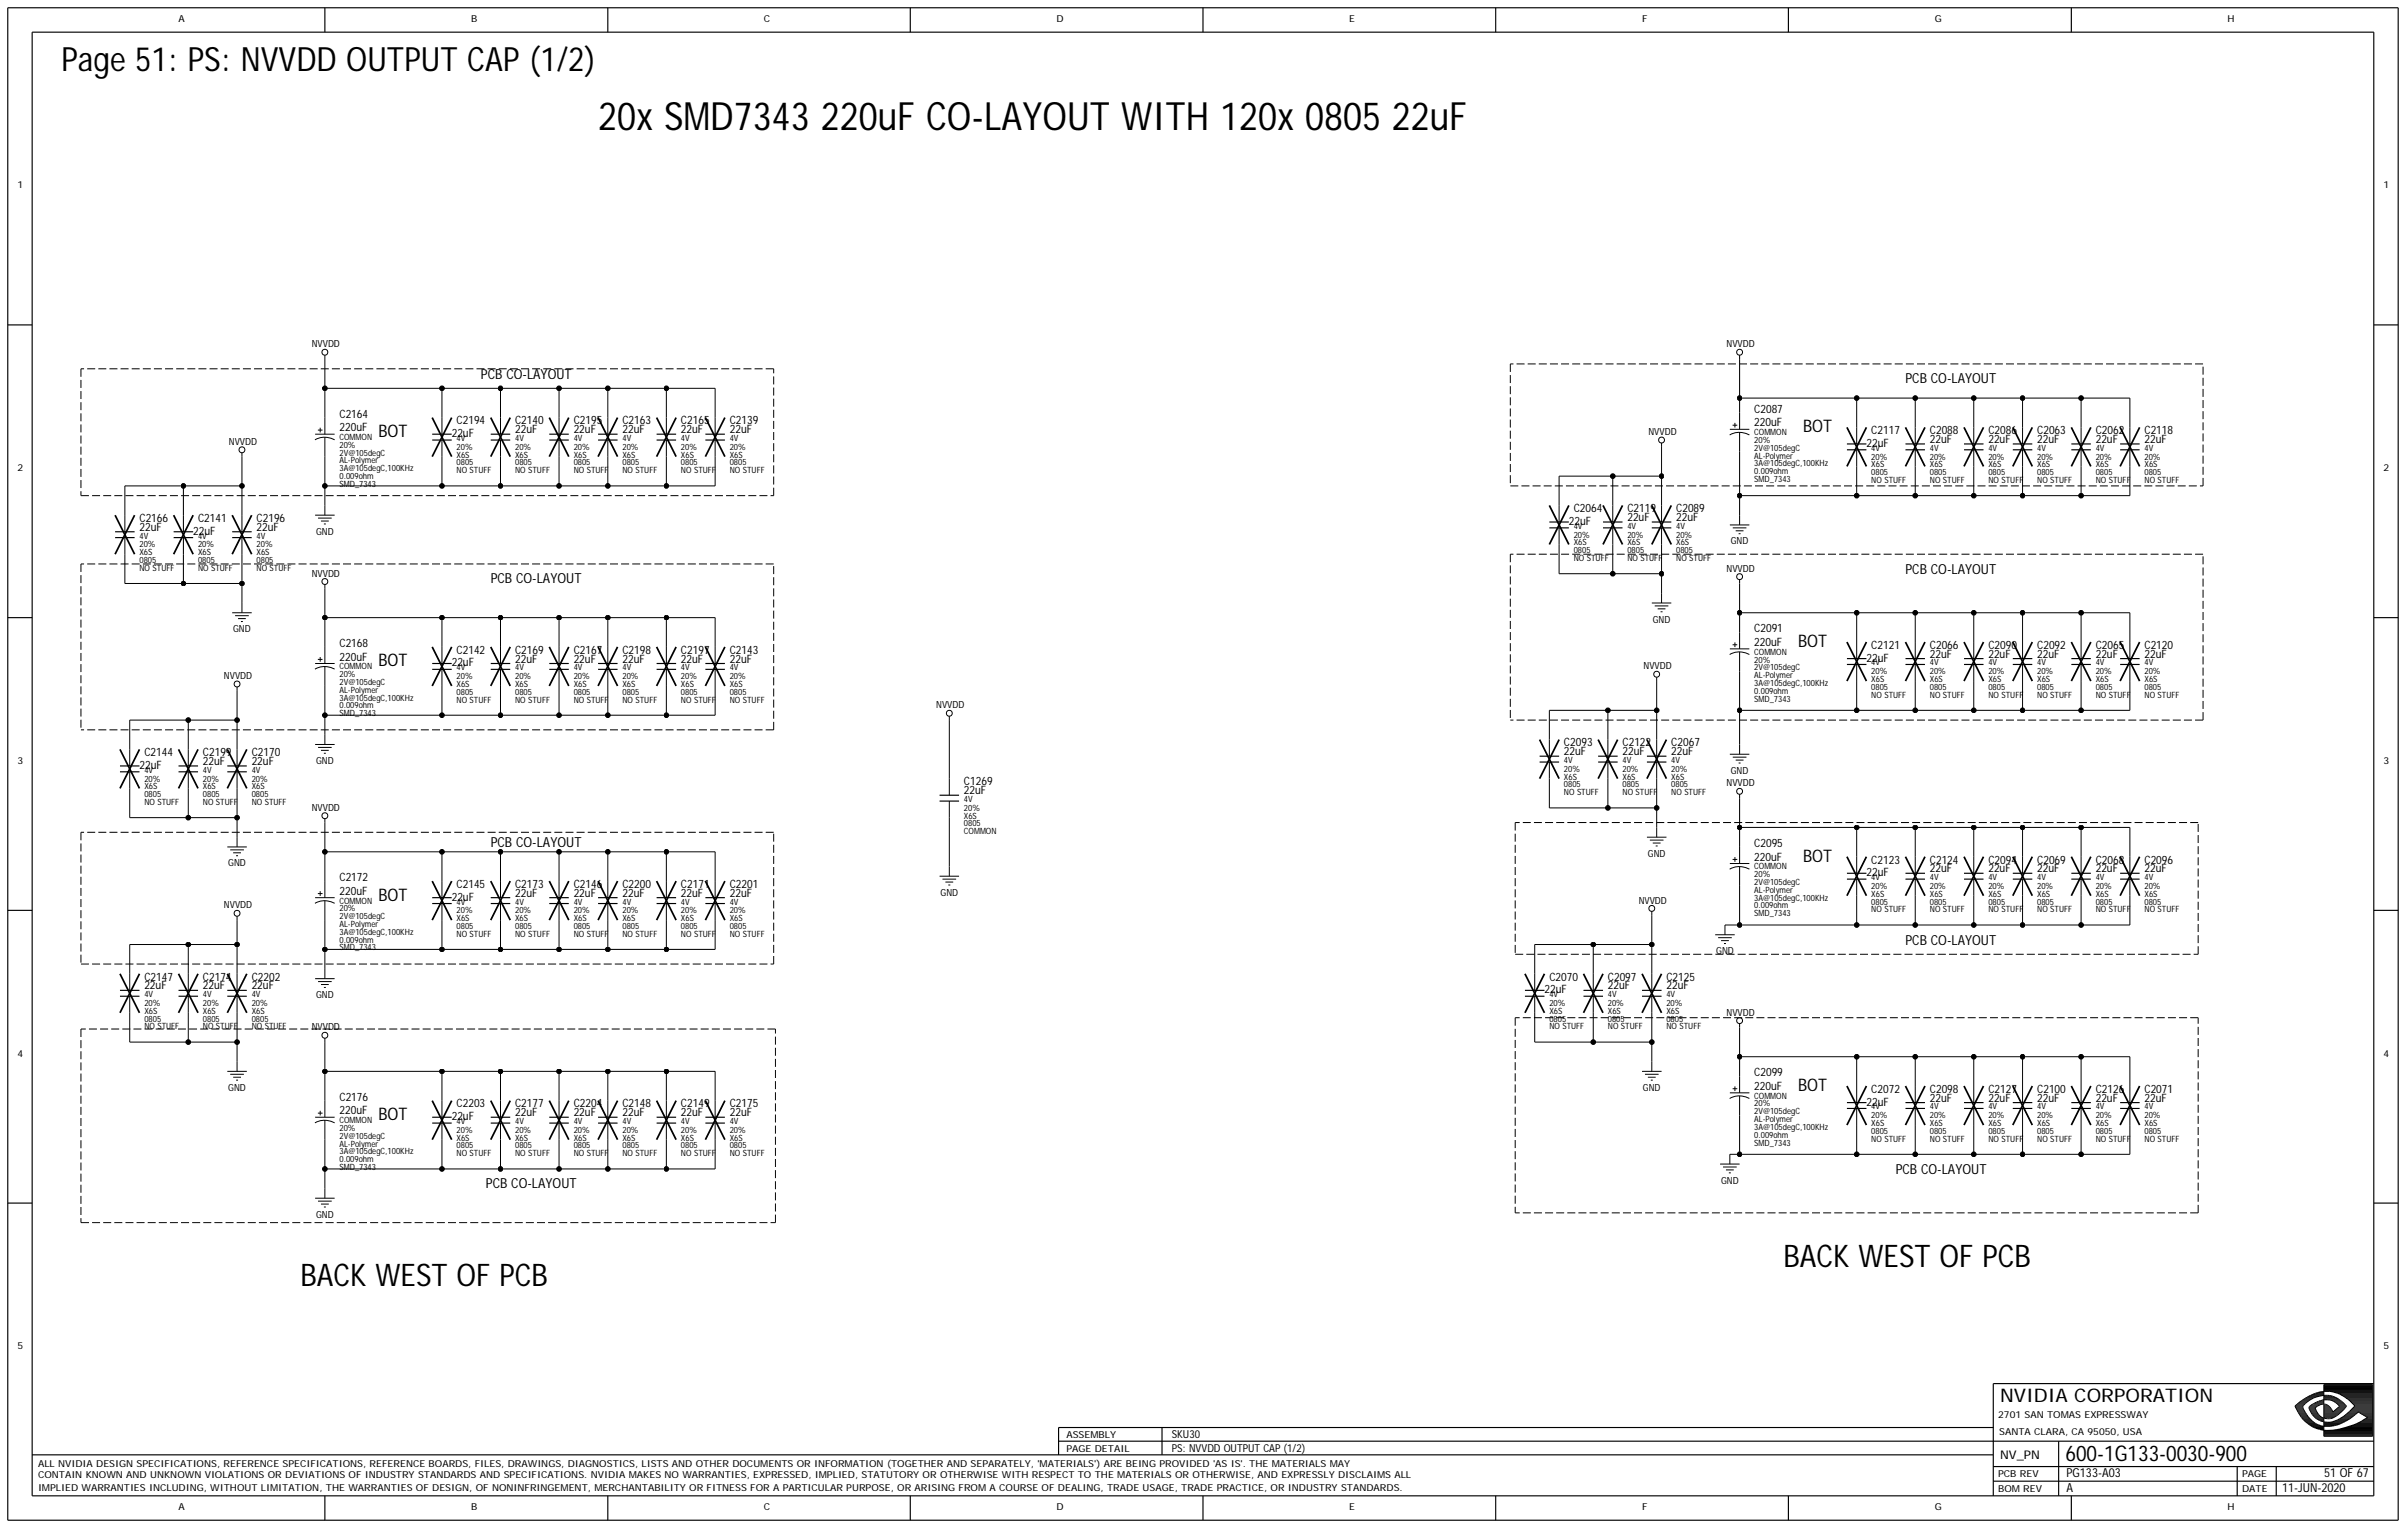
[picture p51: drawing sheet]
<svg xmlns="http://www.w3.org/2000/svg" width="422mm" height="268mm" viewBox="0 0 422 268" stroke-linecap="round" stroke-linejoin="round" font-family="sans-serif">
<defs><g id="words">
<text font-size="6.8" x="104.9" y="22.7">20x SMD7343 220uF CO-LAYOUT WITH 120x 0805 22uF</text>
<text font-size="5.9" x="10.8" y="12.5">Page 51: PS: NVVDD OUTPUT CAP (1/2)</text>
<g font-size="5.5">
<text x="52.7" y="225.5">BACK WEST OF PCB</text>
<text x="312.7" y="222">BACK WEST OF PCB</text>
</g>
<text font-size="3.8" x="362.1" y="256.1">600-1G133-0030-900</text>
<text font-size="3.3" x="350.7" y="245.8">NVIDIA CORPORATION</text>
<g font-size="3">
<text x="66.4" y="76.6">BOT</text>
<text x="316.1" y="75.8">BOT</text>
<text x="315.3" y="113.4">BOT</text>
<text x="66.4" y="116.8">BOT</text>
<text x="316.1" y="151">BOT</text>
<text x="66.4" y="157.9">BOT</text>
<text x="315.3" y="191.2">BOT</text>
<text x="66.4" y="196.4">BOT</text>
</g>
<g font-size="2.4">
<text x="84.3" y="66.4">PCB CO-LAYOUT</text>
<text x="334.1" y="67.2">PCB CO-LAYOUT</text>
<text x="334.1" y="100.6">PCB CO-LAYOUT</text>
<text x="86" y="102.3">PCB CO-LAYOUT</text>
<text x="86" y="148.5">PCB CO-LAYOUT</text>
<text x="334.1" y="165.6">PCB CO-LAYOUT</text>
<text x="85.2" y="208.3">PCB CO-LAYOUT</text>
<text x="332.4" y="205.8">PCB CO-LAYOUT</text>
</g>
<g font-size="2.2">
<text x="362.3" y="261.5">A</text>
<text x="362.3" y="259">PG133-A03</text>
<text x="400.1" y="261.5">11-JUN-2020</text>
<text x="407.5" y="259">51 OF 67</text>
</g>
<text font-size="2.1" x="350.7" y="255.7">NV_PN</text>
<g font-size="2">
<text x="59.5" y="75.6">220uF</text>
<text x="59.5" y="73.2">C2164</text>
<text x="79.2" y="76.6">22uF</text>
<text x="80.1" y="74.4">C2194</text>
<text x="90.3" y="75.9">22uF</text>
<text x="90.3" y="74.4">C2140</text>
<text x="100.6" y="75.9">22uF</text>
<text x="100.6" y="74.4">C2195</text>
<text x="109.1" y="75.9">22uF</text>
<text x="109.1" y="74.4">C2163</text>
<text x="119.4" y="75.9">22uF</text>
<text x="119.4" y="74.4">C2165</text>
<text x="127.9" y="75.9">22uF</text>
<text x="127.9" y="74.4">C2139</text>
<text x="307.6" y="72.4">C2087</text>
<text x="307.6" y="74.7">220uF</text>
<text x="328.1" y="76.1">C2117</text>
<text x="338.4" y="76.1">C2088</text>
<text x="338.4" y="77.7">22uF</text>
<text x="348.6" y="76.1">C2086</text>
<text x="348.6" y="77.7">22uF</text>
<text x="357.2" y="76.1">C2063</text>
<text x="357.2" y="77.7">22uF</text>
<text x="367.4" y="76.1">C2062</text>
<text x="367.4" y="77.7">22uF</text>
<text x="376" y="76.1">C2118</text>
<text x="376" y="77.7">22uF</text>
<text x="327.2" y="78.3">22uF</text>
<text x="275.9" y="89.8">C2064</text>
<text x="285.3" y="89.8">C2119</text>
<text x="293.9" y="89.8">C2089</text>
<text x="24.5" y="93.1">22uF</text>
<text x="24.5" y="91.5">C2166</text>
<text x="33.9" y="93.7">22uF</text>
<text x="34.7" y="91.5">C2141</text>
<text x="45" y="93.1">22uF</text>
<text x="45" y="91.5">C2196</text>
<text x="275.1" y="92">22uF</text>
<text x="285.3" y="91.3">22uF</text>
<text x="293.9" y="91.3">22uF</text>
<text x="59.5" y="113.4">C2168</text>
<text x="307.6" y="110.8">C2091</text>
<text x="307.6" y="113.2">220uF</text>
<text x="328.1" y="113.8">C2121</text>
<text x="338.4" y="113.8">C2066</text>
<text x="348.6" y="113.8">C2090</text>
<text x="357.2" y="113.8">C2092</text>
<text x="367.4" y="113.8">C2065</text>
<text x="376" y="113.8">C2120</text>
<text x="59.5" y="115.8">220uF</text>
<text x="79.2" y="116.8">22uF</text>
<text x="80.1" y="114.6">C2142</text>
<text x="90.3" y="116.1">22uF</text>
<text x="90.3" y="114.6">C2169</text>
<text x="100.6" y="116.1">22uF</text>
<text x="100.6" y="114.6">C2167</text>
<text x="109.1" y="116.1">22uF</text>
<text x="109.1" y="114.6">C2198</text>
<text x="119.4" y="116.1">22uF</text>
<text x="119.4" y="114.6">C2197</text>
<text x="127.9" y="116.1">22uF</text>
<text x="127.9" y="114.6">C2143</text>
<text x="327.2" y="116">22uF</text>
<text x="338.4" y="115.3">22uF</text>
<text x="348.6" y="115.3">22uF</text>
<text x="357.2" y="115.3">22uF</text>
<text x="367.4" y="115.3">22uF</text>
<text x="376" y="115.3">22uF</text>
<text x="274.2" y="130.9">C2093</text>
<text x="284.5" y="130.9">C2122</text>
<text x="293" y="130.9">C2067</text>
<text x="24.5" y="134.8">22uF</text>
<text x="25.3" y="132.6">C2144</text>
<text x="35.6" y="134.1">22uF</text>
<text x="35.6" y="132.6">C2199</text>
<text x="44.1" y="134.1">22uF</text>
<text x="44.1" y="132.6">C2170</text>
<text x="169" y="137.7">C1269</text>
<text x="274.2" y="132.4">22uF</text>
<text x="284.5" y="132.4">22uF</text>
<text x="293" y="132.4">22uF</text>
<text x="169" y="139.2">22uF</text>
<text x="307.6" y="148.5">C2095</text>
<text x="59.5" y="154.5">C2172</text>
<text x="80.1" y="155.7">C2145</text>
<text x="90.3" y="155.7">C2173</text>
<text x="100.6" y="155.7">C2146</text>
<text x="109.1" y="155.7">C2200</text>
<text x="119.4" y="155.7">C2171</text>
<text x="127.9" y="155.7">C2201</text>
<text x="307.6" y="150.9">220uF</text>
<text x="327.2" y="153.6">22uF</text>
<text x="328.1" y="151.4">C2123</text>
<text x="338.4" y="151.4">C2124</text>
<text x="338.4" y="152.9">22uF</text>
<text x="348.6" y="151.4">C2094</text>
<text x="348.6" y="152.9">22uF</text>
<text x="357.2" y="151.4">C2069</text>
<text x="357.2" y="152.9">22uF</text>
<text x="367.4" y="151.4">C2068</text>
<text x="367.4" y="152.9">22uF</text>
<text x="376" y="151.4">C2096</text>
<text x="376" y="152.9">22uF</text>
<text x="59.5" y="156.9">220uF</text>
<text x="79.2" y="157.9">22uF</text>
<text x="90.3" y="157.2">22uF</text>
<text x="100.6" y="157.2">22uF</text>
<text x="109.1" y="157.2">22uF</text>
<text x="119.4" y="157.2">22uF</text>
<text x="127.9" y="157.2">22uF</text>
<text x="25.3" y="173.5">22uF</text>
<text x="25.3" y="171.9">C2147</text>
<text x="35.6" y="173.5">22uF</text>
<text x="35.6" y="171.9">C2174</text>
<text x="44.1" y="173.5">22uF</text>
<text x="44.1" y="171.9">C2202</text>
<text x="271.6" y="171.9">C2070</text>
<text x="281.9" y="171.9">C2097</text>
<text x="281.9" y="173.5">22uF</text>
<text x="292.2" y="171.9">C2125</text>
<text x="292.2" y="173.5">22uF</text>
<text x="270.8" y="174.1">22uF</text>
<text x="307.6" y="188.7">C2099</text>
<text x="307.6" y="191.1">220uF</text>
<text x="328.1" y="191.6">C2072</text>
<text x="338.4" y="191.6">C2098</text>
<text x="348.6" y="191.6">C2127</text>
<text x="357.2" y="191.6">C2100</text>
<text x="367.4" y="191.6">C2126</text>
<text x="376" y="191.6">C2071</text>
<text x="59.5" y="195.3">220uF</text>
<text x="59.5" y="193">C2176</text>
<text x="79.2" y="196.4">22uF</text>
<text x="80.1" y="194.1">C2203</text>
<text x="90.3" y="195.7">22uF</text>
<text x="90.3" y="194.1">C2177</text>
<text x="100.6" y="195.7">22uF</text>
<text x="100.6" y="194.1">C2204</text>
<text x="109.1" y="195.7">22uF</text>
<text x="109.1" y="194.1">C2148</text>
<text x="119.4" y="195.7">22uF</text>
<text x="119.4" y="194.1">C2149</text>
<text x="127.9" y="195.7">22uF</text>
<text x="127.9" y="194.1">C2175</text>
<text x="327.2" y="193.8">22uF</text>
<text x="338.4" y="193.1">22uF</text>
<text x="348.6" y="193.1">22uF</text>
<text x="357.2" y="193.1">22uF</text>
<text x="367.4" y="193.1">22uF</text>
<text x="376" y="193.1">22uF</text>
</g>
<g font-size="1.9">
<text x="205.4" y="252.1">SKU30</text>
<text x="205.4" y="254.5">PS: NVVDD OUTPUT CAP (1/2)</text>
</g>
<g font-size="1.7">
<text x="31.3" y="3.9">A</text>
<text x="82.6" y="3.9">B</text>
<text x="133.9" y="3.9">C</text>
<text x="185.3" y="3.9">D</text>
<text x="236.6" y="3.9">E</text>
<text x="287.9" y="3.9">F</text>
<text x="339.2" y="3.9">G</text>
<text x="390.5" y="3.9">H</text>
<text x="3.1" y="33">1</text>
<text x="417.9" y="33">1</text>
<text x="54.7" y="60.9">NVVDD</text>
<text x="302.7" y="60.9">NVVDD</text>
<text x="40.1" y="78">NVVDD</text>
<text x="289" y="76.3">NVVDD</text>
<text x="3.1" y="82.6">2</text>
<text x="417.9" y="82.6">2</text>
<text x="55.4" y="93.7">GND</text>
<text x="303.5" y="95.4">GND</text>
<text x="54.7" y="101.1">NVVDD</text>
<text x="302.7" y="100.2">NVVDD</text>
<text x="40.9" y="110.8">GND</text>
<text x="289.8" y="109.1">GND</text>
<text x="39.3" y="119.1">NVVDD</text>
<text x="288.2" y="117.3">NVVDD</text>
<text x="164.1" y="124.2">NVVDD</text>
<text x="3.1" y="133.9">3</text>
<text x="55.4" y="133.9">GND</text>
<text x="302.7" y="137.9">NVVDD</text>
<text x="303.5" y="135.6">GND</text>
<text x="417.9" y="133.9">3</text>
<text x="54.7" y="142.1">NVVDD</text>
<text x="40" y="151.9">GND</text>
<text x="288.9" y="150.2">GND</text>
<text x="39.3" y="159.3">NVVDD</text>
<text x="164.9" y="157">GND</text>
<text x="287.3" y="158.4">NVVDD</text>
<text x="300.9" y="167.3">GND</text>
<text x="55.4" y="175">GND</text>
<text x="302.7" y="178.1">NVVDD</text>
<text x="3.1" y="185.3">4</text>
<text x="54.7" y="180.6">NVVDD</text>
<text x="417.9" y="185.3">4</text>
<text x="40" y="191.2">GND</text>
<text x="288.1" y="191.2">GND</text>
<text x="301.7" y="207.5">GND</text>
<text x="55.4" y="213.5">GND</text>
<text x="3.1" y="236.6">5</text>
<text x="417.9" y="236.6">5</text>
<text x="350.3" y="248.5">2701 SAN TOMAS EXPRESSWAY</text>
<text x="350.5" y="251.6">SANTA CLARA, CA 95050, USA</text>
<text x="6.7" y="257.1">ALL NVIDIA DESIGN SPECIFICATIONS, REFERENCE SPECIFICATIONS, REFERENCE BOARDS, FILES, DRAWINGS, DIAGNOSTICS, LISTS AND OTHER DOCUMENTS OR INFORMATION (TOGETHER AND SEPARATELY, 'MATERIALS') ARE BEING PROVIDED 'AS IS'. THE MATERIALS MAY</text>
<text x="187" y="254.5">PAGE DETAIL</text>
<text x="187" y="252.1">ASSEMBLY</text>
<text x="6.7" y="259.2">CONTAIN KNOWN AND UNKNOWN VIOLATIONS OR DEVIATIONS OF INDUSTRY STANDARDS AND SPECIFICATIONS. NVIDIA MAKES NO WARRANTIES, EXPRESSED, IMPLIED, STATUTORY OR OTHERWISE WITH RESPECT TO THE MATERIALS OR OTHERWISE, AND EXPRESSLY DISCLAIMS ALL</text>
<text x="6.7" y="261.4">IMPLIED WARRANTIES INCLUDING, WITHOUT LIMITATION, THE WARRANTIES OF DESIGN, OF NONINFRINGEMENT, MERCHANTABILITY OR FITNESS FOR A PARTICULAR PURPOSE, OR ARISING FROM A COURSE OF DEALING, TRADE USAGE, TRADE PRACTICE, OR INDUSTRY STANDARDS.</text>
<text x="350.3" y="261.5">BOM REV</text>
<text x="350.3" y="259">PCB REV</text>
<text x="393.1" y="259">PAGE</text>
<text x="393.1" y="261.5">DATE</text>
<text x="31.3" y="264.8">A</text>
<text x="82.6" y="264.8">B</text>
<text x="133.9" y="264.8">C</text>
<text x="185.3" y="264.8">D</text>
<text x="236.6" y="264.8">E</text>
<text x="287.9" y="264.8">F</text>
<text x="339.2" y="264.8">G</text>
<text x="390.5" y="264.8">H</text>
</g>
<g font-size="1.5">
<text x="59.5" y="77.1">COMMON</text>
<text x="80.1" y="77.3">4V</text>
<text x="90.3" y="77.3">4V</text>
<text x="100.6" y="77.3">4V</text>
<text x="109.1" y="77.3">4V</text>
<text x="119.4" y="77.3">4V</text>
<text x="127.9" y="77.3">4V</text>
<text x="307.6" y="76.3">COMMON</text>
<text x="307.6" y="77.7">20%</text>
<text x="59.5" y="81.2">AL-Polymer</text>
<text x="59.5" y="78.5">20%</text>
<text x="59.5" y="79.9">2V@105degC</text>
<text x="59.5" y="84">0.009ohm</text>
<text x="59.5" y="82.6">3A@105degC,100KHz</text>
<text x="80.1" y="83">NO STUFF</text>
<text x="80.1" y="78.9">20%</text>
<text x="80.1" y="81.6">0805</text>
<text x="80.1" y="80.2">X6S</text>
<text x="90.3" y="83">NO STUFF</text>
<text x="90.3" y="81.6">0805</text>
<text x="90.3" y="80.2">X6S</text>
<text x="90.3" y="78.9">20%</text>
<text x="100.6" y="83">NO STUFF</text>
<text x="100.6" y="81.6">0805</text>
<text x="100.6" y="78.9">20%</text>
<text x="100.6" y="80.2">X6S</text>
<text x="109.1" y="83">NO STUFF</text>
<text x="109.1" y="81.6">0805</text>
<text x="109.1" y="80.2">X6S</text>
<text x="109.1" y="78.9">20%</text>
<text x="119.4" y="83">NO STUFF</text>
<text x="119.4" y="78.9">20%</text>
<text x="119.4" y="81.6">0805</text>
<text x="119.4" y="80.2">X6S</text>
<text x="127.9" y="83">NO STUFF</text>
<text x="127.9" y="81.6">0805</text>
<text x="127.9" y="80.2">X6S</text>
<text x="127.9" y="78.9">20%</text>
<text x="307.6" y="81.8">3A@105degC,100KHz</text>
<text x="307.6" y="83.1">0.009ohm</text>
<text x="307.6" y="79">2V@105degC</text>
<text x="307.6" y="80.4">AL-Polymer</text>
<text x="328.1" y="81.9">X6S</text>
<text x="328.1" y="79">4V</text>
<text x="328.1" y="83.3">0805</text>
<text x="328.1" y="80.6">20%</text>
<text x="338.4" y="81.9">X6S</text>
<text x="338.4" y="80.6">20%</text>
<text x="338.4" y="79">4V</text>
<text x="338.4" y="83.3">0805</text>
<text x="348.6" y="79">4V</text>
<text x="348.6" y="80.6">20%</text>
<text x="348.6" y="83.3">0805</text>
<text x="348.6" y="81.9">X6S</text>
<text x="357.2" y="83.3">0805</text>
<text x="357.2" y="79">4V</text>
<text x="357.2" y="80.6">20%</text>
<text x="357.2" y="81.9">X6S</text>
<text x="367.4" y="83.3">0805</text>
<text x="367.4" y="80.6">20%</text>
<text x="367.4" y="81.9">X6S</text>
<text x="367.4" y="79">4V</text>
<text x="376" y="81.9">X6S</text>
<text x="376" y="80.6">20%</text>
<text x="376" y="79">4V</text>
<text x="376" y="83.3">0805</text>
<text x="59.5" y="85.4">SMD_7343</text>
<text x="307.6" y="84.5">SMD_7343</text>
<text x="328.1" y="84.7">NO STUFF</text>
<text x="338.4" y="84.7">NO STUFF</text>
<text x="348.6" y="84.7">NO STUFF</text>
<text x="357.2" y="84.7">NO STUFF</text>
<text x="367.4" y="84.7">NO STUFF</text>
<text x="376" y="84.7">NO STUFF</text>
<text x="24.5" y="94.4">4V</text>
<text x="24.5" y="96">20%</text>
<text x="34.7" y="94.4">4V</text>
<text x="34.7" y="96">20%</text>
<text x="45" y="94.4">4V</text>
<text x="45" y="96">20%</text>
<text x="275.9" y="95.6">X6S</text>
<text x="275.9" y="94.2">20%</text>
<text x="275.9" y="92.7">4V</text>
<text x="285.3" y="94.2">20%</text>
<text x="285.3" y="92.7">4V</text>
<text x="285.3" y="95.6">X6S</text>
<text x="293.9" y="94.2">20%</text>
<text x="293.9" y="92.7">4V</text>
<text x="293.9" y="95.6">X6S</text>
<text x="24.5" y="100.1">NO STUFF</text>
<text x="24.5" y="97.3">X6S</text>
<text x="24.5" y="98.7">0805</text>
<text x="34.7" y="100.1">NO STUFF</text>
<text x="34.7" y="98.7">0805</text>
<text x="34.7" y="97.3">X6S</text>
<text x="45" y="100.1">NO STUFF</text>
<text x="45" y="98.7">0805</text>
<text x="45" y="97.3">X6S</text>
<text x="275.9" y="97">0805</text>
<text x="275.9" y="98.4">NO STUFF</text>
<text x="285.3" y="97">0805</text>
<text x="285.3" y="98.4">NO STUFF</text>
<text x="293.9" y="98.4">NO STUFF</text>
<text x="293.9" y="97">0805</text>
<text x="59.5" y="118.7">20%</text>
<text x="59.5" y="117.3">COMMON</text>
<text x="80.1" y="119.1">20%</text>
<text x="80.1" y="117.5">4V</text>
<text x="90.3" y="117.5">4V</text>
<text x="90.3" y="119.1">20%</text>
<text x="100.6" y="117.5">4V</text>
<text x="100.6" y="119.1">20%</text>
<text x="109.1" y="119.1">20%</text>
<text x="109.1" y="117.5">4V</text>
<text x="119.4" y="119.1">20%</text>
<text x="119.4" y="117.5">4V</text>
<text x="127.9" y="117.5">4V</text>
<text x="127.9" y="119.1">20%</text>
<text x="307.6" y="117.5">2V@105degC</text>
<text x="307.6" y="114.8">COMMON</text>
<text x="307.6" y="118.9">AL-Polymer</text>
<text x="307.6" y="116.1">20%</text>
<text x="328.1" y="116.7">4V</text>
<text x="328.1" y="119.6">X6S</text>
<text x="328.1" y="118.2">20%</text>
<text x="338.4" y="119.6">X6S</text>
<text x="338.4" y="118.2">20%</text>
<text x="338.4" y="116.7">4V</text>
<text x="348.6" y="116.7">4V</text>
<text x="348.6" y="119.6">X6S</text>
<text x="348.6" y="118.2">20%</text>
<text x="357.2" y="119.6">X6S</text>
<text x="357.2" y="116.7">4V</text>
<text x="357.2" y="118.2">20%</text>
<text x="367.4" y="118.2">20%</text>
<text x="367.4" y="116.7">4V</text>
<text x="367.4" y="119.6">X6S</text>
<text x="376" y="116.7">4V</text>
<text x="376" y="118.2">20%</text>
<text x="376" y="119.6">X6S</text>
<text x="59.5" y="125.6">SMD_7343</text>
<text x="59.5" y="121.4">AL-Polymer</text>
<text x="59.5" y="120.1">2V@105degC</text>
<text x="59.5" y="124.2">0.009ohm</text>
<text x="59.5" y="122.8">3A@105degC,100KHz</text>
<text x="80.1" y="123.2">NO STUFF</text>
<text x="80.1" y="120.4">X6S</text>
<text x="80.1" y="121.8">0805</text>
<text x="90.3" y="120.4">X6S</text>
<text x="90.3" y="121.8">0805</text>
<text x="90.3" y="123.2">NO STUFF</text>
<text x="100.6" y="121.8">0805</text>
<text x="100.6" y="123.2">NO STUFF</text>
<text x="100.6" y="120.4">X6S</text>
<text x="109.1" y="120.4">X6S</text>
<text x="109.1" y="121.8">0805</text>
<text x="109.1" y="123.2">NO STUFF</text>
<text x="119.4" y="121.8">0805</text>
<text x="119.4" y="120.4">X6S</text>
<text x="119.4" y="123.2">NO STUFF</text>
<text x="127.9" y="121.8">0805</text>
<text x="127.9" y="123.2">NO STUFF</text>
<text x="127.9" y="120.4">X6S</text>
<text x="307.6" y="120.3">3A@105degC,100KHz</text>
<text x="307.6" y="121.6">0.009ohm</text>
<text x="307.6" y="123">SMD_7343</text>
<text x="328.1" y="120.9">0805</text>
<text x="328.1" y="122.3">NO STUFF</text>
<text x="338.4" y="120.9">0805</text>
<text x="338.4" y="122.3">NO STUFF</text>
<text x="348.6" y="120.9">0805</text>
<text x="348.6" y="122.3">NO STUFF</text>
<text x="357.2" y="120.9">0805</text>
<text x="357.2" y="122.3">NO STUFF</text>
<text x="367.4" y="120.9">0805</text>
<text x="367.4" y="122.3">NO STUFF</text>
<text x="376" y="120.9">0805</text>
<text x="376" y="122.3">NO STUFF</text>
<text x="25.3" y="135.5">4V</text>
<text x="25.3" y="137">20%</text>
<text x="35.6" y="137">20%</text>
<text x="35.6" y="135.5">4V</text>
<text x="44.1" y="137">20%</text>
<text x="44.1" y="135.5">4V</text>
<text x="274.2" y="135.3">20%</text>
<text x="274.2" y="133.8">4V</text>
<text x="274.2" y="136.7">X6S</text>
<text x="284.5" y="135.3">20%</text>
<text x="284.5" y="136.7">X6S</text>
<text x="284.5" y="133.8">4V</text>
<text x="293" y="133.8">4V</text>
<text x="293" y="136.7">X6S</text>
<text x="293" y="135.3">20%</text>
<text x="25.3" y="141.1">NO STUFF</text>
<text x="25.3" y="139.8">0805</text>
<text x="25.3" y="138.4">X6S</text>
<text x="35.6" y="141.1">NO STUFF</text>
<text x="35.6" y="139.8">0805</text>
<text x="35.6" y="138.4">X6S</text>
<text x="44.1" y="141.1">NO STUFF</text>
<text x="44.1" y="138.4">X6S</text>
<text x="44.1" y="139.8">0805</text>
<text x="169" y="140.6">4V</text>
<text x="169" y="142.1">20%</text>
<text x="169" y="143.5">X6S</text>
<text x="274.2" y="138">0805</text>
<text x="274.2" y="139.4">NO STUFF</text>
<text x="284.5" y="138">0805</text>
<text x="284.5" y="139.4">NO STUFF</text>
<text x="293" y="138">0805</text>
<text x="293" y="139.4">NO STUFF</text>
<text x="169" y="144.9">0805</text>
<text x="169" y="146.3">COMMON</text>
<text x="307.6" y="155.1">2V@105degC</text>
<text x="307.6" y="152.4">COMMON</text>
<text x="307.6" y="153.8">20%</text>
<text x="328.1" y="155.8">20%</text>
<text x="328.1" y="154.3">4V</text>
<text x="338.4" y="154.3">4V</text>
<text x="338.4" y="155.8">20%</text>
<text x="348.6" y="154.3">4V</text>
<text x="348.6" y="155.8">20%</text>
<text x="357.2" y="154.3">4V</text>
<text x="357.2" y="155.8">20%</text>
<text x="367.4" y="155.8">20%</text>
<text x="367.4" y="154.3">4V</text>
<text x="376" y="154.3">4V</text>
<text x="376" y="155.8">20%</text>
<text x="59.5" y="158.4">COMMON</text>
<text x="59.5" y="159.8">20%</text>
<text x="59.5" y="161.1">2V@105degC</text>
<text x="80.1" y="158.6">4V</text>
<text x="80.1" y="161.5">X6S</text>
<text x="80.1" y="160.1">20%</text>
<text x="90.3" y="160.1">20%</text>
<text x="90.3" y="161.5">X6S</text>
<text x="90.3" y="158.6">4V</text>
<text x="100.6" y="158.6">4V</text>
<text x="100.6" y="161.5">X6S</text>
<text x="100.6" y="160.1">20%</text>
<text x="109.1" y="158.6">4V</text>
<text x="109.1" y="160.1">20%</text>
<text x="109.1" y="161.5">X6S</text>
<text x="119.4" y="160.1">20%</text>
<text x="119.4" y="158.6">4V</text>
<text x="119.4" y="161.5">X6S</text>
<text x="127.9" y="158.6">4V</text>
<text x="127.9" y="161.5">X6S</text>
<text x="127.9" y="160.1">20%</text>
<text x="307.6" y="157.9">3A@105degC,100KHz</text>
<text x="307.6" y="159.3">0.009ohm</text>
<text x="307.6" y="160.6">SMD_7343</text>
<text x="307.6" y="156.5">AL-Polymer</text>
<text x="328.1" y="157.2">X6S</text>
<text x="328.1" y="158.6">0805</text>
<text x="328.1" y="159.9">NO STUFF</text>
<text x="338.4" y="157.2">X6S</text>
<text x="338.4" y="158.6">0805</text>
<text x="338.4" y="159.9">NO STUFF</text>
<text x="348.6" y="158.6">0805</text>
<text x="348.6" y="157.2">X6S</text>
<text x="348.6" y="159.9">NO STUFF</text>
<text x="357.2" y="158.6">0805</text>
<text x="357.2" y="157.2">X6S</text>
<text x="357.2" y="159.9">NO STUFF</text>
<text x="367.4" y="158.6">0805</text>
<text x="367.4" y="157.2">X6S</text>
<text x="367.4" y="159.9">NO STUFF</text>
<text x="376" y="158.6">0805</text>
<text x="376" y="157.2">X6S</text>
<text x="376" y="159.9">NO STUFF</text>
<text x="59.5" y="162.5">AL-Polymer</text>
<text x="59.5" y="166.6">SMD_7343</text>
<text x="59.5" y="165.2">0.009ohm</text>
<text x="59.5" y="163.9">3A@105degC,100KHz</text>
<text x="80.1" y="162.8">0805</text>
<text x="80.1" y="164.2">NO STUFF</text>
<text x="90.3" y="162.8">0805</text>
<text x="90.3" y="164.2">NO STUFF</text>
<text x="100.6" y="162.8">0805</text>
<text x="100.6" y="164.2">NO STUFF</text>
<text x="109.1" y="162.8">0805</text>
<text x="109.1" y="164.2">NO STUFF</text>
<text x="119.4" y="162.8">0805</text>
<text x="119.4" y="164.2">NO STUFF</text>
<text x="127.9" y="162.8">0805</text>
<text x="127.9" y="164.2">NO STUFF</text>
<text x="25.3" y="174.8">4V</text>
<text x="25.3" y="176.4">20%</text>
<text x="25.3" y="179.1">0805</text>
<text x="25.3" y="177.7">X6S</text>
<text x="35.6" y="176.4">20%</text>
<text x="35.6" y="179.1">0805</text>
<text x="35.6" y="177.7">X6S</text>
<text x="35.6" y="174.8">4V</text>
<text x="44.1" y="179.1">0805</text>
<text x="44.1" y="176.4">20%</text>
<text x="44.1" y="177.7">X6S</text>
<text x="44.1" y="174.8">4V</text>
<text x="271.6" y="174.8">4V</text>
<text x="271.6" y="179.1">0805</text>
<text x="271.6" y="177.7">X6S</text>
<text x="271.6" y="176.4">20%</text>
<text x="281.9" y="179.1">0805</text>
<text x="281.9" y="176.4">20%</text>
<text x="281.9" y="177.7">X6S</text>
<text x="281.9" y="174.8">4V</text>
<text x="292.2" y="174.8">4V</text>
<text x="292.2" y="176.4">20%</text>
<text x="292.2" y="177.7">X6S</text>
<text x="292.2" y="179.1">0805</text>
<text x="25.3" y="180.5">NO STUFF</text>
<text x="35.6" y="180.5">NO STUFF</text>
<text x="44.1" y="180.5">NO STUFF</text>
<text x="271.6" y="180.5">NO STUFF</text>
<text x="281.9" y="180.5">NO STUFF</text>
<text x="292.2" y="180.5">NO STUFF</text>
<text x="59.5" y="196.9">COMMON</text>
<text x="80.1" y="197.1">4V</text>
<text x="90.3" y="197.1">4V</text>
<text x="100.6" y="197.1">4V</text>
<text x="109.1" y="197.1">4V</text>
<text x="119.4" y="197.1">4V</text>
<text x="127.9" y="197.1">4V</text>
<text x="307.6" y="195.3">2V@105degC</text>
<text x="307.6" y="194">20%</text>
<text x="307.6" y="196.7">AL-Polymer</text>
<text x="307.6" y="192.6">COMMON</text>
<text x="328.1" y="196">20%</text>
<text x="328.1" y="197.4">X6S</text>
<text x="328.1" y="194.5">4V</text>
<text x="338.4" y="196">20%</text>
<text x="338.4" y="197.4">X6S</text>
<text x="338.4" y="194.5">4V</text>
<text x="348.6" y="197.4">X6S</text>
<text x="348.6" y="194.5">4V</text>
<text x="348.6" y="196">20%</text>
<text x="357.2" y="196">20%</text>
<text x="357.2" y="197.4">X6S</text>
<text x="357.2" y="194.5">4V</text>
<text x="367.4" y="197.4">X6S</text>
<text x="367.4" y="194.5">4V</text>
<text x="367.4" y="196">20%</text>
<text x="376" y="196">20%</text>
<text x="376" y="197.4">X6S</text>
<text x="376" y="194.5">4V</text>
<text x="59.5" y="198.3">20%</text>
<text x="59.5" y="201">AL-Polymer</text>
<text x="59.5" y="199.6">2V@105degC</text>
<text x="59.5" y="203.7">0.009ohm</text>
<text x="59.5" y="202.4">3A@105degC,100KHz</text>
<text x="80.1" y="202.7">NO STUFF</text>
<text x="80.1" y="201.3">0805</text>
<text x="80.1" y="200">X6S</text>
<text x="80.1" y="198.6">20%</text>
<text x="90.3" y="202.7">NO STUFF</text>
<text x="90.3" y="201.3">0805</text>
<text x="90.3" y="200">X6S</text>
<text x="90.3" y="198.6">20%</text>
<text x="100.6" y="202.7">NO STUFF</text>
<text x="100.6" y="201.3">0805</text>
<text x="100.6" y="198.6">20%</text>
<text x="100.6" y="200">X6S</text>
<text x="109.1" y="201.3">0805</text>
<text x="109.1" y="200">X6S</text>
<text x="109.1" y="198.6">20%</text>
<text x="109.1" y="202.7">NO STUFF</text>
<text x="119.4" y="198.6">20%</text>
<text x="119.4" y="201.3">0805</text>
<text x="119.4" y="200">X6S</text>
<text x="119.4" y="202.7">NO STUFF</text>
<text x="127.9" y="198.6">20%</text>
<text x="127.9" y="201.3">0805</text>
<text x="127.9" y="200">X6S</text>
<text x="127.9" y="202.7">NO STUFF</text>
<text x="307.6" y="198.1">3A@105degC,100KHz</text>
<text x="307.6" y="199.5">0.009ohm</text>
<text x="307.6" y="200.8">SMD_7343</text>
<text x="328.1" y="198.8">0805</text>
<text x="328.1" y="200.1">NO STUFF</text>
<text x="338.4" y="198.8">0805</text>
<text x="338.4" y="200.1">NO STUFF</text>
<text x="348.6" y="198.8">0805</text>
<text x="348.6" y="200.1">NO STUFF</text>
<text x="357.2" y="198.8">0805</text>
<text x="357.2" y="200.1">NO STUFF</text>
<text x="367.4" y="198.8">0805</text>
<text x="367.4" y="200.1">NO STUFF</text>
<text x="376" y="198.8">0805</text>
<text x="376" y="200.1">NO STUFF</text>
<text x="59.5" y="205.1">SMD_7343</text>
</g>
</g></defs>
<g fill="none" stroke="#000" stroke-width=".18">
<path d="M42.4 79.4v.7zM55.2 77.1a3.5 3.5 0 0 1 3.5 0M55.2 76.1h3.5zM55.7 75.4h.8zM56.1 75v.8zM57 68.1h20.5zM57 62.9v5.2zM57 68.1v5.1zM57 73.2v2.9zM57 76.6v3.5zM57 62.3v.6zM77.5 68.1h10.2z"/>
<path d="M77.5 68.1v5.1zM77.5 77.1v3zM77.5 73.2v2.9zM87.7 68.1h10.3zM87.7 68.1v5.1zM87.7 77.1v3zM87.7 73.2v2.9zM98 68.1h8.6zM98 68.1v5.1zM98 77.1v3zM98 73.2v2.9zM106.6 68.1h10.2z"/>
<path d="M106.6 68.1v5.1zM106.6 77.1v3zM106.6 73.2v2.9zM116.8 68.1h8.6zM116.8 68.1v5.1zM116.8 77.1v3zM116.8 73.2v2.9zM125.4 68.1v5.1zM125.4 77.1v3zM125.4 73.2v2.9zM291.3 78.3v5.2zM291.3 77.7v.6z"/>
<path d="M303.3 76.3a3.5 3.5 0 0 1 3.4 0M303.3 75.3h3.4zM303.8 74.5h.8zM304.2 74.1v.9zM305 69.8h20.5zM305 62.9v6.9zM305 69.8v2.6zM305 79.2v7.7zM305 62.3v.6zM305 72.4v2.9zM305 75.8v3.4zM325.5 69.8h10.3z"/>
<path d="M325.5 69.8v5.1zM325.5 78.9v2.9zM325.5 74.9v2.9zM335.8 69.8h10.3zM335.8 69.8v5.1zM335.8 78.9v2.9zM335.8 74.9v2.9zM346.1 69.8h8.5zM346.1 69.8v5.1zM346.1 78.9v2.9zM346.1 74.9v2.9zM354.6 69.8h10.3z"/>
<path d="M354.6 69.8v5.1zM354.6 78.9v2.9zM354.6 74.9v2.9zM364.9 69.8h8.5zM364.9 69.8v5.1zM364.9 78.9v2.9zM364.9 74.9v2.9zM373.4 69.8v5.1zM373.4 78.9v2.9zM373.4 74.9v2.9zM21.9 85.2h10.3zM21.9 85.2v5.1z"/>
<path d="M21.9 97.2v5.1zM21.9 94.2v3zM21.9 90.3v2.9zM32.2 85.2h10.2zM32.2 85.2v5.1zM32.2 97.2v5.1zM32.2 94.2v3zM32.2 90.3v2.9zM42.4 80.1v5.1zM42.4 85.2v5.1zM42.4 97.2v5.1zM42.4 94.2v3z"/>
<path d="M42.4 90.3v2.9zM55.2 90.3h3.5zM55.8 90.8h2.4zM56.3 91.3h1.3zM56.8 91.9h.3zM57 85.2h20.5zM57 80.1v5.1zM57 85.2v3.4zM57 88.6v1.7zM77.5 85.2h10.2zM77.5 80.1v5.1zM87.7 85.2h10.3z"/>
<path d="M87.7 80.1v5.1zM98 85.2h8.6zM98 80.1v5.1zM106.6 85.2h10.2zM106.6 80.1v5.1zM116.8 85.2h8.6zM116.8 80.1v5.1zM125.4 80.1v5.1zM273.4 83.5h9.4zM273.4 83.5v5.1zM273.4 95.4v5.2zM273.4 92.5v2.9z"/>
<path d="M273.4 88.6v2.9zM282.8 83.5h8.5zM282.8 83.5v5.1zM282.8 95.4v5.2zM282.8 92.5v2.9zM282.8 88.6v2.9zM291.3 83.5v5.1zM291.3 95.4v5.2zM291.3 92.5v2.9zM291.3 88.6v2.9zM303.3 92h3.4zM303.8 92.5h2.4z"/>
<path d="M304.3 93.1h1.4zM304.8 93.6h.4zM305 86.9h20.5zM305 86.9v3.4zM305 90.3v1.7zM325.5 86.9h10.3zM325.5 81.8v5.1zM335.8 86.9h10.3zM335.8 81.8v5.1zM346.1 86.9h8.5zM346.1 81.8v5.1zM354.6 86.9h10.3z"/>
<path d="M354.6 81.8v5.1zM364.9 86.9h8.5zM364.9 81.8v5.1zM373.4 81.8v5.1zM21.9 102.3h10.3zM32.2 102.3h10.2zM40.7 107.4h3.4zM41.2 107.9h2.4zM41.7 108.4h1.4zM42.2 109h.4zM42.4 102.3v3.4zM42.4 105.7v1.7z"/>
<path d="M55.2 117.3a3.5 3.5 0 0 1 3.5 0M55.2 116.3h3.5zM55.7 115.6h.8zM56.1 115.2v.8zM57 108.3h20.5zM57 103.1v5.2zM57 108.3v5.1zM57 113.4v2.9zM57 116.8v3.5zM57 102.5v.6zM77.5 108.3h10.2zM77.5 108.3v5.1z"/>
<path d="M77.5 117.3v3zM77.5 113.4v2.9zM87.7 108.3h10.3zM87.7 108.3v5.1zM87.7 117.3v3zM87.7 113.4v2.9zM98 108.3h8.6zM98 108.3v5.1zM98 117.3v3zM98 113.4v2.9zM106.6 108.3h10.2zM106.6 108.3v5.1z"/>
<path d="M106.6 117.3v3zM106.6 113.4v2.9zM116.8 108.3h8.6zM116.8 108.3v5.1zM116.8 117.3v3zM116.8 113.4v2.9zM125.4 108.3v5.1zM125.4 117.3v3zM125.4 113.4v2.9zM273.4 100.6h9.4zM282.8 100.6h8.5zM289.6 105.7h3.4z"/>
<path d="M290.1 106.2h2.4zM290.5 119.4v5.1zM290.5 118.7v.7zM290.6 106.7h1.4zM291.1 107.2h.4zM291.3 100.6v3.4zM291.3 104v1.7zM303.3 114.7a3.5 3.5 0 0 1 3.4 0M303.3 113.8h3.4zM303.8 113h.8zM304.2 112.6v.8zM305 107.4h20.5z"/>
<path d="M305 102.3v5.1zM305 107.4v3.4zM305 117.7v6.8zM305 110.8v3zM305 114.3v3.4zM305 101.6v.7zM325.5 107.4h10.3zM325.5 107.4v5.2zM325.5 119.4v5.1zM325.5 116.5v2.9zM325.5 112.6v2.9zM335.8 107.4h10.3z"/>
<path d="M335.8 107.4v5.2zM335.8 119.4v5.1zM335.8 116.5v2.9zM335.8 112.6v2.9zM346.1 107.4h8.5zM346.1 107.4v5.2zM346.1 119.4v5.1zM346.1 116.5v2.9zM346.1 112.6v2.9zM354.6 107.4h10.3zM354.6 107.4v5.2zM354.6 119.4v5.1z"/>
<path d="M354.6 116.5v2.9zM354.6 112.6v2.9zM364.9 107.4h8.5zM364.9 107.4v5.2zM364.9 119.4v5.1zM364.9 116.5v2.9zM364.9 112.6v2.9zM373.4 107.4v5.2zM373.4 119.4v5.1zM373.4 116.5v2.9zM373.4 112.6v2.9zM22.7 126.2h10.3z"/>
<path d="M22.7 126.2v5.2zM22.7 138.2v5.1zM22.7 135.3v2.9zM22.7 131.4v2.9zM33 126.2h8.6zM33 126.2v5.2zM33 138.2v5.1zM33 135.3v2.9zM33 131.4v2.9zM41.6 121.1v5.1zM41.6 126.2v5.2zM41.6 138.2v5.1z"/>
<path d="M41.6 120.4v.7zM41.6 135.3v2.9zM41.6 131.4v2.9zM55.2 130.5h3.5zM55.8 131h2.4zM56.3 131.5h1.3zM56.8 132.1h.3zM57 120.3v5.1zM57 125.4h20.5zM57 125.4v3.4zM57 128.8v1.7zM77.5 120.3v5.1z"/>
<path d="M77.5 125.4h10.2zM87.7 120.3v5.1zM87.7 125.4h10.3zM98 120.3v5.1zM98 125.4h8.6zM106.6 120.3v5.1zM106.6 125.4h10.2zM116.8 120.3v5.1zM116.8 125.4h8.6zM125.4 120.3v5.1zM166.4 126.2v10.3zM166.4 136.5v2.9z"/>
<path d="M166.4 125.6v.6zM271.6 124.5h10.3zM271.6 124.5v5.2zM271.6 136.5v5.1zM271.6 133.6v2.9zM271.6 129.7v2.9zM281.9 124.5h8.6zM281.9 124.5v5.2zM281.9 136.5v5.1zM281.9 133.6v2.9zM281.9 129.7v2.9zM290.5 124.5v5.2z"/>
<path d="M290.5 136.5v5.1zM290.5 133.6v2.9zM290.5 129.7v2.9zM303.3 132.2h3.4zM303.8 132.7h2.4zM304.3 133.3h1.4zM304.8 133.8h.4zM305 124.5h20.5zM305 124.5v6zM305 139.9v5.2zM305 130.5v1.7zM305 139.2v.7z"/>
<path d="M325.5 124.5h10.3zM335.8 124.5h10.3zM346.1 124.5h8.5zM354.6 124.5h10.3zM364.9 124.5h8.5zM22.7 143.3h10.3zM33 143.3h8.6zM39.9 148.5h3.4zM40.4 149h2.4zM40.9 149.5h1.3zM41.4 150h.3zM41.6 143.3v3.5z"/>
<path d="M41.6 146.8v1.7zM55.2 158.4a3.5 3.5 0 0 1 3.5 0M55.2 157.4h3.5zM55.7 156.7h.8zM56.1 156.2v.9zM57 149.3h20.5zM57 144.2v5.1zM57 149.3v5.2zM57 143.5v.7zM57 154.5v2.9zM57 157.9v3.4zM77.5 149.3h10.2z"/>
<path d="M77.5 149.3v5.2zM77.5 158.4v2.9zM77.5 154.5v2.9zM87.7 149.3h10.3zM87.7 149.3v5.2zM87.7 158.4v2.9zM87.7 154.5v2.9zM98 149.3h8.6zM98 149.3v5.2zM98 158.4v2.9zM98 154.5v2.9zM106.6 149.3h10.2z"/>
<path d="M106.6 149.3v5.2zM106.6 158.4v2.9zM106.6 154.5v2.9zM116.8 149.3h8.6zM116.8 149.3v5.2zM116.8 158.4v2.9zM116.8 154.5v2.9zM125.4 149.3v5.2zM125.4 158.4v2.9zM125.4 154.5v2.9zM164.7 153.6h3.4zM165.2 154.1h2.4z"/>
<path d="M165.8 154.6h1.3zM166.3 155.1h.3zM166.4 143.3v8.6zM166.4 140.4v2.9zM166.4 151.9v1.7zM271.6 141.6h10.3zM281.9 141.6h8.6zM288.7 146.8h3.5zM289.3 147.3h2.4zM289.6 159.8v.6zM289.8 147.8h1.3zM290.3 148.3h.3z"/>
<path d="M290.5 141.6v3.5zM290.5 145.1v1.7zM303.3 152.4a3.5 3.5 0 0 1 3.4 0M303.3 151.4h3.4zM303.8 150.7h.8zM304.2 150.3v.8zM305 145.1h20.5zM305 145.1v3.4zM305 155.3v6.9zM305 148.5v2.9zM305 151.9v3.4zM325.5 145.1h10.3z"/>
<path d="M325.5 145.1v5.1zM325.5 157v5.2zM325.5 154.1v2.9zM325.5 150.2v2.9zM335.8 145.1h10.3zM335.8 145.1v5.1zM335.8 157v5.2zM335.8 154.1v2.9zM335.8 150.2v2.9zM346.1 145.1h8.5zM346.1 145.1v5.1zM346.1 157v5.2z"/>
<path d="M346.1 154.1v2.9zM346.1 150.2v2.9zM354.6 145.1h10.3zM354.6 145.1v5.1zM354.6 157v5.2zM354.6 154.1v2.9zM354.6 150.2v2.9zM364.9 145.1h8.5zM364.9 145.1v5.1zM364.9 157v5.2zM364.9 154.1v2.9zM364.9 150.2v2.9z"/>
<path d="M373.4 145.1v5.1zM373.4 157v5.2zM373.4 154.1v2.9zM373.4 150.2v2.9zM22.7 165.6h10.3zM22.7 165.6v5.1zM22.7 177.6v5.1zM22.7 174.6v3zM22.7 170.7v2.9zM33 165.6h8.6zM33 165.6v5.1zM33 177.6v5.1z"/>
<path d="M33 174.6v3zM33 170.7v2.9zM41.6 161.3v4.3zM41.6 165.6v5.1zM41.6 177.6v5.1zM41.6 160.6v.7zM41.6 174.6v3zM41.6 170.7v2.9zM55.2 171.6h3.5zM55.8 172.1h2.4zM56.3 172.6h1.3zM56.8 173.1h.3z"/>
<path d="M57 166.4h20.5zM57 161.3v5.1zM57 166.4v3.5zM57 169.9v1.7zM77.5 166.4h10.2zM77.5 161.3v5.1zM87.7 166.4h10.3zM87.7 161.3v5.1zM98 166.4h8.6zM98 161.3v5.1zM106.6 166.4h10.2zM106.6 161.3v5.1z"/>
<path d="M116.8 166.4h8.6zM116.8 161.3v5.1zM125.4 161.3v5.1zM269.1 165.6h10.2zM269.1 165.6v5.1zM269.1 177.6v5.1zM269.1 174.6v3zM269.1 170.7v2.9zM279.3 165.6h10.3zM279.3 165.6v5.1zM279.3 177.6v5.1zM279.3 174.6v3z"/>
<path d="M279.3 170.7v2.9zM289.6 160.4v5.2zM289.6 165.6v5.1zM289.6 177.6v5.1zM289.6 174.6v3zM289.6 170.7v2.9zM300.7 163.9h3.4zM301.2 164.4h2.4zM301.7 164.9h1.4zM302.3 165.4h.3zM302.4 162.2h2.6zM302.4 162.2v1.7z"/>
<path d="M305 162.2h20.5zM305 179.4v.7zM325.5 162.2h10.3zM335.8 162.2h10.3zM346.1 162.2h8.5zM354.6 162.2h10.3zM364.9 162.2h8.5zM22.7 182.7h10.3zM33 182.7h8.6zM39.9 187.8h3.4zM40.4 188.3h2.4zM40.9 188.8h1.3z"/>
<path d="M41.4 189.4h.3zM41.6 182.7v3.4zM41.6 186.1v1.7zM55.2 196.9a3.5 3.5 0 0 1 3.5 0M55.2 195.9h3.5zM55.7 195.1h.8zM56.1 194.7v.9zM57 187.8h20.5zM57 182.7v5.1zM57 187.8v5.2zM57 199.8v5.1zM57 193v2.9z"/>
<path d="M57 196.4v3.4zM57 182v.7zM77.5 187.8h10.2zM77.5 187.8v5.2zM77.5 199.8v5.1zM77.5 196.9v2.9zM77.5 193v2.9zM87.7 187.8h10.3zM87.7 187.8v5.2zM87.7 199.8v5.1zM87.7 196.9v2.9zM87.7 193v2.9z"/>
<path d="M98 187.8h8.6zM98 187.8v5.2zM98 199.8v5.1zM98 196.9v2.9zM98 193v2.9zM106.6 187.8h10.2zM106.6 187.8v5.2zM106.6 199.8v5.1zM106.6 196.9v2.9zM106.6 193v2.9zM116.8 187.8h8.6zM116.8 187.8v5.2z"/>
<path d="M116.8 199.8v5.1zM116.8 196.9v2.9zM116.8 193v2.9zM125.4 187.8v5.2zM125.4 199.8v5.1zM125.4 196.9v2.9zM125.4 193v2.9zM269.1 182.7h10.2zM279.3 182.7h10.3zM287.9 187.8h3.4zM288.4 188.3h2.4zM288.9 188.8h1.4z"/>
<path d="M289.4 189.4h.4zM289.6 182.7v3.4zM289.6 186.1v1.7zM303.3 192.6a3.5 3.5 0 0 1 3.4 0M303.3 191.6h3.4zM303.8 190.9h.8zM304.2 190.5v.8zM305 185.3h20.5zM305 180.1v5.2zM305 185.3v3.4zM305 195.5v6.9zM305 188.7v2.9z"/>
<path d="M305 192.1v3.4zM325.5 185.3h10.3zM325.5 185.3v5.1zM325.5 197.2v5.2zM325.5 194.3v2.9zM325.5 190.4v2.9zM335.8 185.3h10.3zM335.8 185.3v5.1zM335.8 197.2v5.2zM335.8 194.3v2.9zM335.8 190.4v2.9zM346.1 185.3h8.5z"/>
<path d="M346.1 185.3v5.1zM346.1 197.2v5.2zM346.1 194.3v2.9zM346.1 190.4v2.9zM354.6 185.3h10.3zM354.6 185.3v5.1zM354.6 197.2v5.2zM354.6 194.3v2.9zM354.6 190.4v2.9zM364.9 185.3h8.5zM364.9 185.3v5.1zM364.9 197.2v5.2z"/>
<path d="M364.9 194.3v2.9zM364.9 190.4v2.9zM373.4 185.3v5.1zM373.4 197.2v5.2zM373.4 194.3v2.9zM373.4 190.4v2.9zM55.2 210.1h3.5zM55.8 210.6h2.4zM56.3 211.1h1.3zM56.8 211.6h.3zM57 204.9h20.5zM57 204.9v3.4z"/>
<path d="M57 208.3v1.8zM77.5 204.9h10.2zM87.7 204.9h10.3zM98 204.9h8.6zM106.6 204.9h10.2zM116.8 204.9h8.6zM301.6 204.1h3.4zM302.1 204.6h2.4zM302.6 205.1h1.4zM303.1 205.6h.4zM303.3 202.4h1.7zM303.3 202.4v1.7z"/>
<path d="M305 202.4h20.5zM325.5 202.4h10.3zM335.8 202.4h10.3zM346.1 202.4h8.5zM354.6 202.4h10.3zM364.9 202.4h8.5zM402.4 246.5h1.4M402.5 246.7h1.2M402.5 246.8h1.3M402.6 246.3h1.3M402.6 247h1.2M402.7 247.2l-.3-.7a8.1 8.1 0 0 1 6.4-2.5 7.1 7.1 0 0 1 4.1 2.5 10.4 10.4 0 0 1-2.7 2.2"/>
<path d="M402.7 247.2a6.1 6.1 0 0 0 2.7 2.9M402.7 247.2h1.2M402.8 247.3h1.2zM402.8 246.2h1.2M402.9 247.5h1.2M403 246h1.2M403 247.7h1.2M403.1 247.9h1.2M403.2 245.8h1.2M403.2 248h1.3M403.3 248.2h1.3M403.4 245.6h1.3"/>
<path d="M403.5 248.4h1.2M403.6 248.5h1.2M403.7 245.5h1.2M403.7 248.7h1.3M403.9 248.9h1.2M403.9 245.3h1.3M404 249.1h1.3M404.2 249.2h1.3M404.2 245.1h1.3M404.5 249.4h1.3M404.5 245h1.4M404.7 249.6h1.3"/>
<path d="M404.7 248.4a4.4 4.4 0 0 0 2.8 1.7l1.8-.2M404.8 244.8h1.7M404.8 246.8h1.1M404.9 246.7h1.2M404.9 246.7l-.1 .1 .2 .5 .9 1.2M404.9 247h1.1M404.9 249.7h1.5M404.9 245.5l-1.2 1.1 .2 .6 .8 1.2M405 247.2h1M405 247.3h1.1zM405 246.5h1.3M405.1 249.9h1.7"/>
<path d="M405.1 247.5h1.1M405.2 244.6h2.9l1.6 .5M405.2 246.3h1.4M405.2 247.7h1.1M405.3 247.9h1.1M405.4 250.1h2M405.5 248h1M405.5 244.4h1.9M405.5 245.1l-.6 .4M405.6 248.2h1.1M405.6 246.2h1.6M405.8 250.3h1.6"/>
<path d="M405.8 248.4h1.1M405.9 246h1.5M405.9 246.8a1.65 1.65 0 0 1 2.7 0l.1 .2M405.9 246.8l.8 1.4M405.9 248.5h1.4M405.9 248.5l.3 .2M406 244.3h1.4M406.2 248.7h1.2M406.2 250.4h1.2M406.2 248.7a3.6 3.6 0 0 0 4 0M406.2 245.8h1.2M406.5 248.9h.9"/>
<path d="M406.5 244.1h.9M406.6 245.6h.8M406.7 248.2l.2 .2M406.8 250.6h.6M406.8 249.1h.6M406.9 248.4a2.14 2.14 0 0 0 1.7 .3M407.2 245.5h.2M407.4 247.3h1.5zM407.4 248.5h1.6M407.4 247.2h1.4M407.4 246.8h1.2M407.4 246.3h.6"/>
<path d="M407.4 248h2.5M407.4 246.7h1.1M407.4 246.5h.9M407.4 247.9h2.7M407.4 248.2h2.2M407.4 248.4h1.9M407.4 247h1.3M407.4 247.7h2.9M407.4 243.6h8.6M407.4 242.9h8.6M407.4 243.8h8.6M407.4 243.2h8.6"/>
<path d="M407.4 243.1h8.6M407.4 243.4h8.6M407.4 249.9h1.9M407.4 249.6h2.9M407.4 249.4h3.3M407.4 245.3h2.6M407.4 245h2M407.4 244.8h1.5M407.4 245.1h2.4M407.4 250.9h8.6M407.4 251.6h8.6M407.4 251.5h8.6"/>
<path d="M407.4 251.3h8.6M407.4 251.1h8.6M407.4 249.7h2.5M407.4 247.5h3.1M407.4 242.7h8.6v9.1h-8.6zM407.4 250.8h8.6M407.5 244.6l-2 .5M408.5 243.9h7.5M408.6 248.7h.1M408.7 245.5h1.6M409 249.2h2.1M409.1 245.6h1.4"/>
<path d="M409.2 247.3h1.4zM409.3 244.1h6.7M409.4 245.8h1.3M409.4 247.2h1.4M409.5 249.1h1.9M409.7 246h1.2M409.7 247h1.3M409.7 245.1l1.3 .9 .4 .5-.1 .2M409.8 250.6h6.2M409.9 246.8h1.2M409.9 246.2h1.2M409.9 244.3h6.1"/>
<path d="M409.9 248.9h1.8M410 246.3h1.2M410.1 246.7h1.2M410.2 246.5h1.2M410.2 246.5l-1.2 1-.3-.5M410.2 246.5a3.2 3.2 0 0 0-4.5-.5l-.8 .7M410.2 248.7h1.7M410.3 244.4h5.7M410.5 248.5h1.7M410.6 250.4h5.4M410.6 244.6h5.4M410.8 248.4h1.6"/>
<path d="M410.9 244.8h5.1M411 248.2h1.6M411.2 245h4.8M411.2 250.3h4.8M411.3 248h1.6M411.3 246.7l-1.5 1.4-1.1 .6M411.4 245.1h4.6M411.5 247.9h1.6M411.6 247.7h1.7M411.7 245.3h4.3M411.8 250.1h4.2M411.8 245.5h4.2"/>
<path d="M411.8 247.5h4.2M412 247.3h4zM412 245.6h4M412.2 247.2h3.8M412.2 245.8h3.8M412.3 249.9h3.7M412.4 247h3.6M412.4 246h3.6M412.5 246.8h3.5M412.6 246.2h3.4M412.7 246.7h3.3M412.7 246.3h3.3"/>
<path d="M412.8 249.7h3.2M412.9 246.5h3.1M413.2 249.6h2.8M413.6 249.4h2.4M413.8 247.7h2.2M413.9 249.2h2.1M414 247.9h2M414.2 249.1h1.8M414.3 248h1.7M414.4 248.9h1.6M414.6 248.2h1.4M414.7 248.7h1.3"/>
<path d="M414.7 248.7a12.9 12.9 0 0 1-7.7 2l-1.6-.6M414.7 248.7l.4-.2-1.6-1a9.9 9.9 0 0 1-4.2 2.4M414.9 248.4h1.1M415 248.5h1"/>
<circle cx="42.4" cy="78.9" r=".52"/>
<circle cx="57" cy="61.8" r=".52"/>
<circle cx="291.3" cy="77.1" r=".52"/>
<circle cx="305" cy="61.8" r=".52"/>
<circle cx="41.6" cy="119.9" r=".52"/>
<circle cx="57" cy="102" r=".52"/>
<circle cx="290.5" cy="118.2" r=".52"/>
<circle cx="305" cy="101.1" r=".52"/>
<circle cx="166.4" cy="125" r=".52"/>
<circle cx="305" cy="138.7" r=".52"/>
<circle cx="57" cy="143" r=".52"/>
<circle cx="289.6" cy="159.3" r=".52"/>
<circle cx="41.6" cy="160.1" r=".52"/>
<circle cx="305" cy="178.9" r=".52"/>
<circle cx="57" cy="181.5" r=".52"/>
</g>
<g fill="none" stroke="#000" stroke-width=".18" stroke-dasharray="1.4 .5" stroke-linecap="butt">
<path d="M14.2 64.7v22.2M135.6 64.7h-121.4M264.8 63.8v21.4M386.3 63.8h-121.5M14.2 86.9h121.4M14.2 98.9v29M135.6 86.9v-22.2M135.6 98.9h-121.4M264.8 85.2h121.5M264.8 97.2v29M386.3 85.2v-21.4M386.3 97.2h-121.5"/>
<path d="M135.6 127.9v-29M135.6 127.9h-121.4M386.3 126.2h-121.5M386.3 126.2v-29M14.2 145.9v23.1M135.6 145.9h-121.4M265.7 144.2v23.1M385.4 144.2h-119.7M14.2 169h121.4M135.6 169v-23.1M265.7 167.3h119.7M265.7 178.4v34.2"/>
<path d="M385.4 167.3v-23.1M385.4 178.4h-119.7M14.2 180.4v33.9M136 180.4h-121.8M14.2 214.3h121.8M136 214.3v-33.9M385.4 212.6h-119.7M385.4 212.6v-34.2"/>
</g>
<g fill="#000" stroke="#000" stroke-width=".18">
<circle cx="57" cy="68.1" r=".41"/>
<circle cx="77.5" cy="68.1" r=".41"/>
<circle cx="87.7" cy="68.1" r=".41"/>
<circle cx="98" cy="68.1" r=".41"/>
<circle cx="106.6" cy="68.1" r=".41"/>
<circle cx="116.8" cy="68.1" r=".41"/>
<circle cx="305" cy="69.8" r=".41"/>
<circle cx="325.5" cy="69.8" r=".41"/>
<circle cx="335.8" cy="69.8" r=".41"/>
<circle cx="346.1" cy="69.8" r=".41"/>
<circle cx="354.6" cy="69.8" r=".41"/>
<circle cx="364.9" cy="69.8" r=".41"/>
<circle cx="32.2" cy="85.2" r=".41"/>
<circle cx="42.4" cy="85.2" r=".41"/>
<circle cx="57" cy="85.2" r=".41"/>
<circle cx="77.5" cy="85.2" r=".41"/>
<circle cx="87.7" cy="85.2" r=".41"/>
<circle cx="98" cy="85.2" r=".41"/>
<circle cx="106.6" cy="85.2" r=".41"/>
<circle cx="116.8" cy="85.2" r=".41"/>
<circle cx="282.8" cy="83.5" r=".41"/>
<circle cx="291.3" cy="83.5" r=".41"/>
<circle cx="305" cy="86.9" r=".41"/>
<circle cx="325.5" cy="86.9" r=".41"/>
<circle cx="335.8" cy="86.9" r=".41"/>
<circle cx="346.1" cy="86.9" r=".41"/>
<circle cx="354.6" cy="86.9" r=".41"/>
<circle cx="364.9" cy="86.9" r=".41"/>
<circle cx="32.2" cy="102.3" r=".41"/>
<circle cx="42.4" cy="102.3" r=".41"/>
<circle cx="57" cy="108.3" r=".41"/>
<circle cx="77.5" cy="108.3" r=".41"/>
<circle cx="87.7" cy="108.3" r=".41"/>
<circle cx="98" cy="108.3" r=".41"/>
<circle cx="106.6" cy="108.3" r=".41"/>
<circle cx="116.8" cy="108.3" r=".41"/>
<circle cx="282.8" cy="100.6" r=".41"/>
<circle cx="291.3" cy="100.6" r=".41"/>
<circle cx="305" cy="107.4" r=".41"/>
<circle cx="325.5" cy="107.4" r=".41"/>
<circle cx="335.8" cy="107.4" r=".41"/>
<circle cx="346.1" cy="107.4" r=".41"/>
<circle cx="354.6" cy="107.4" r=".41"/>
<circle cx="364.9" cy="107.4" r=".41"/>
<circle cx="33" cy="126.2" r=".41"/>
<circle cx="41.6" cy="126.2" r=".41"/>
<circle cx="57" cy="125.4" r=".41"/>
<circle cx="77.5" cy="125.4" r=".41"/>
<circle cx="87.7" cy="125.4" r=".41"/>
<circle cx="98" cy="125.4" r=".41"/>
<circle cx="106.6" cy="125.4" r=".41"/>
<circle cx="116.8" cy="125.4" r=".41"/>
<circle cx="281.9" cy="124.5" r=".41"/>
<circle cx="290.5" cy="124.5" r=".41"/>
<circle cx="305" cy="124.5" r=".41"/>
<circle cx="325.5" cy="124.5" r=".41"/>
<circle cx="335.8" cy="124.5" r=".41"/>
<circle cx="346.1" cy="124.5" r=".41"/>
<circle cx="354.6" cy="124.5" r=".41"/>
<circle cx="364.9" cy="124.5" r=".41"/>
<circle cx="33" cy="143.3" r=".41"/>
<circle cx="41.6" cy="143.3" r=".41"/>
<circle cx="57" cy="149.3" r=".41"/>
<circle cx="77.5" cy="149.3" r=".41"/>
<circle cx="87.7" cy="149.3" r=".41"/>
<circle cx="98" cy="149.3" r=".41"/>
<circle cx="106.6" cy="149.3" r=".41"/>
<circle cx="116.8" cy="149.3" r=".41"/>
<circle cx="281.9" cy="141.6" r=".41"/>
<circle cx="290.5" cy="141.6" r=".41"/>
<circle cx="305" cy="145.1" r=".41"/>
<circle cx="325.5" cy="145.1" r=".41"/>
<circle cx="335.8" cy="145.1" r=".41"/>
<circle cx="346.1" cy="145.1" r=".41"/>
<circle cx="354.6" cy="145.1" r=".41"/>
<circle cx="364.9" cy="145.1" r=".41"/>
<circle cx="33" cy="165.6" r=".41"/>
<circle cx="41.6" cy="165.6" r=".41"/>
<circle cx="57" cy="166.4" r=".41"/>
<circle cx="77.5" cy="166.4" r=".41"/>
<circle cx="87.7" cy="166.4" r=".41"/>
<circle cx="98" cy="166.4" r=".41"/>
<circle cx="106.6" cy="166.4" r=".41"/>
<circle cx="116.8" cy="166.4" r=".41"/>
<circle cx="279.3" cy="165.6" r=".41"/>
<circle cx="289.6" cy="165.6" r=".41"/>
<circle cx="305" cy="162.2" r=".41"/>
<circle cx="325.5" cy="162.2" r=".41"/>
<circle cx="335.8" cy="162.2" r=".41"/>
<circle cx="346.1" cy="162.2" r=".41"/>
<circle cx="354.6" cy="162.2" r=".41"/>
<circle cx="364.9" cy="162.2" r=".41"/>
<circle cx="33" cy="182.7" r=".41"/>
<circle cx="41.6" cy="182.7" r=".41"/>
<circle cx="57" cy="187.8" r=".41"/>
<circle cx="77.5" cy="187.8" r=".41"/>
<circle cx="87.7" cy="187.8" r=".41"/>
<circle cx="98" cy="187.8" r=".41"/>
<circle cx="106.6" cy="187.8" r=".41"/>
<circle cx="116.8" cy="187.8" r=".41"/>
<circle cx="279.3" cy="182.7" r=".41"/>
<circle cx="289.6" cy="182.7" r=".41"/>
<circle cx="305" cy="185.3" r=".41"/>
<circle cx="325.5" cy="185.3" r=".41"/>
<circle cx="335.8" cy="185.3" r=".41"/>
<circle cx="346.1" cy="185.3" r=".41"/>
<circle cx="354.6" cy="185.3" r=".41"/>
<circle cx="364.9" cy="185.3" r=".41"/>
<circle cx="57" cy="204.9" r=".41"/>
<circle cx="77.5" cy="204.9" r=".41"/>
<circle cx="87.7" cy="204.9" r=".41"/>
<circle cx="98" cy="204.9" r=".41"/>
<circle cx="106.6" cy="204.9" r=".41"/>
<circle cx="116.8" cy="204.9" r=".41"/>
<circle cx="305" cy="202.4" r=".41"/>
<circle cx="325.5" cy="202.4" r=".41"/>
<circle cx="335.8" cy="202.4" r=".41"/>
<circle cx="346.1" cy="202.4" r=".41"/>
<circle cx="354.6" cy="202.4" r=".41"/>
<circle cx="364.9" cy="202.4" r=".41"/>
</g>
<g fill="none" stroke="#000" stroke-width=".2">
<path d="M1.4 1.4v265.1zM1.4 1.4h419.1zM5.6 5.6v256.6zM5.6 5.6h410.6zM57 1.4v4.2zM106.6 1.4v4.2zM159.6 1.4v4.2zM210.9 1.4v4.2zM262.2 1.4v4.2zM313.5 1.4v4.2zM363.2 1.4v4.2zM416.2 5.6v256.6z"/>
<path d="M420.5 1.4v265.1zM1.4 57h4.2zM416.2 57h4.3zM75.8 76.1h3.4zM75.8 77.1h3.4zM86 76.1h3.5zM86 77.1h3.5zM96.3 76.1h3.4zM96.3 77.1h3.4zM104.9 76.1h3.4zM104.9 77.1h3.4zM115.1 76.1h3.4z"/>
<path d="M115.1 77.1h3.4zM123.7 76.1h3.4zM123.7 77.1h3.4zM323.8 77.8h3.4zM323.8 78.9h3.4zM334.1 77.8h3.4zM334.1 78.9h3.4zM344.3 77.8h3.5zM344.3 78.9h3.5zM352.9 77.8h3.4zM352.9 78.9h3.4zM363.2 77.8h3.4z"/>
<path d="M363.2 78.9h3.4zM371.7 77.8h3.4zM371.7 78.9h3.4zM20.2 93.2h3.4zM20.2 94.2h3.4zM30.4 93.2h3.5zM30.4 94.2h3.5zM40.7 93.2h3.4zM40.7 94.2h3.4zM271.6 91.5h3.5zM271.6 92.5h3.5zM281 91.5h3.5z"/>
<path d="M281 92.5h3.5zM289.6 91.5h3.4zM289.6 92.5h3.4zM1.4 108.3h4.2zM75.8 116.3h3.4zM75.8 117.3h3.4zM86 116.3h3.5zM86 117.3h3.5zM96.3 116.3h3.4zM96.3 117.3h3.4zM104.9 116.3h3.4zM104.9 117.3h3.4z"/>
<path d="M115.1 116.3h3.4zM115.1 117.3h3.4zM123.7 116.3h3.4zM123.7 117.3h3.4zM323.8 115.5h3.4zM323.8 116.5h3.4zM334.1 115.5h3.4zM334.1 116.5h3.4zM344.3 115.5h3.5zM344.3 116.5h3.5zM352.9 115.5h3.4zM352.9 116.5h3.4z"/>
<path d="M363.2 115.5h3.4zM363.2 116.5h3.4zM371.7 115.5h3.4zM371.7 116.5h3.4zM416.2 108.3h4.3zM21 134.3h3.5zM21 135.3h3.5zM31.3 134.3h3.4zM31.3 135.3h3.4zM39.9 134.3h3.4zM39.9 135.3h3.4zM164.7 139.4h3.4z"/>
<path d="M269.9 132.6h3.5zM269.9 133.6h3.5zM280.2 132.6h3.4zM280.2 133.6h3.4zM288.7 132.6h3.5zM288.7 133.6h3.5zM1.4 159.6h4.2zM75.8 157.4h3.4zM75.8 158.4h3.4zM86 157.4h3.5zM86 158.4h3.5zM96.3 157.4h3.4z"/>
<path d="M96.3 158.4h3.4zM104.9 157.4h3.4zM104.9 158.4h3.4zM115.1 157.4h3.4zM115.1 158.4h3.4zM123.7 157.4h3.4zM123.7 158.4h3.4zM164.7 140.4h3.4zM323.8 153.1h3.4zM323.8 154.1h3.4zM334.1 153.1h3.4zM334.1 154.1h3.4z"/>
<path d="M344.3 153.1h3.5zM344.3 154.1h3.5zM352.9 153.1h3.4zM352.9 154.1h3.4zM363.2 153.1h3.4zM363.2 154.1h3.4zM371.7 153.1h3.4zM371.7 154.1h3.4zM416.2 159.6h4.3zM21 173.6h3.5zM21 174.6h3.5zM31.3 173.6h3.4z"/>
<path d="M31.3 174.6h3.4zM39.9 173.6h3.4zM39.9 174.6h3.4zM267.4 173.6h3.4zM267.4 174.6h3.4zM277.6 173.6h3.4zM277.6 174.6h3.4zM287.9 173.6h3.4zM287.9 174.6h3.4zM75.8 195.9h3.4zM75.8 196.9h3.4zM86 195.9h3.5z"/>
<path d="M86 196.9h3.5zM96.3 195.9h3.4zM96.3 196.9h3.4zM104.9 195.9h3.4zM104.9 196.9h3.4zM115.1 195.9h3.4zM115.1 196.9h3.4zM123.7 195.9h3.4zM123.7 196.9h3.4zM323.8 193.3h3.4zM323.8 194.3h3.4zM334.1 193.3h3.4z"/>
<path d="M334.1 194.3h3.4zM344.3 193.3h3.5zM344.3 194.3h3.5zM352.9 193.3h3.4zM352.9 194.3h3.4zM363.2 193.3h3.4zM363.2 194.3h3.4zM371.7 193.3h3.4zM371.7 194.3h3.4zM1.4 210.9h4.2zM416.2 210.9h4.3zM5.6 255h343.9z"/>
<path d="M185.6 250.3v4.7zM185.6 252.7h230.6zM185.6 250.3h163.9zM203.7 250.3v4.7zM349.5 242.6h66.7zM349.5 259.7h66.7zM349.5 257.1h66.7zM349.5 242.6v19.6zM360.9 252.7v9.5zM392.2 257.1v5.1zM399.1 257.1v5.1zM1.4 266.5h419.1z"/>
<path d="M5.6 262.2h410.6zM57 262.2v4.3zM106.6 262.2v4.3zM159.6 262.2v4.3zM210.9 262.2v4.3zM262.2 262.2v4.3zM313.5 262.2v4.3zM363.2 262.2v4.3z"/>
</g>
<g fill="none" stroke="#000" stroke-width=".3">
<path d="M75.8 73.2l3.4 6.9zM79.2 73.2l-3.4 6.9zM86 73.2l3.5 6.9zM89.5 73.2l-3.5 6.9zM96.3 73.2l3.4 6.9zM99.7 73.2l-3.4 6.9zM104.9 73.2l3.4 6.9zM108.3 73.2l-3.4 6.9zM115.1 73.2l3.4 6.9zM118.5 73.2l-3.4 6.9zM123.7 73.2l3.4 6.9zM127.1 73.2l-3.4 6.9z"/>
<path d="M323.8 74.9l3.4 6.9zM327.2 74.9l-3.4 6.9zM334.1 74.9l3.4 6.9zM337.5 74.9l-3.4 6.9zM344.3 74.9l3.5 6.9zM347.8 74.9l-3.5 6.9zM352.9 74.9l3.4 6.9zM356.3 74.9l-3.4 6.9zM363.2 74.9l3.4 6.9zM366.6 74.9l-3.4 6.9zM371.7 74.9l3.4 6.9zM375.1 74.9l-3.4 6.9z"/>
<path d="M20.2 90.3l3.4 6.9zM23.6 90.3l-3.4 6.9zM30.4 90.3l3.5 6.9zM33.9 90.3l-3.5 6.9zM40.7 90.3l3.4 6.9zM44.1 90.3l-3.4 6.9zM271.6 88.6l3.5 6.8zM275.1 88.6l-3.5 6.8zM281 88.6l3.5 6.8zM284.5 88.6l-3.5 6.8zM289.6 88.6l3.4 6.8zM293 88.6l-3.4 6.8z"/>
<path d="M75.8 113.4l3.4 6.9zM79.2 113.4l-3.4 6.9zM86 113.4l3.5 6.9zM89.5 113.4l-3.5 6.9zM96.3 113.4l3.4 6.9zM99.7 113.4l-3.4 6.9zM104.9 113.4l3.4 6.9zM108.3 113.4l-3.4 6.9zM115.1 113.4l3.4 6.9zM118.5 113.4l-3.4 6.9zM123.7 113.4l3.4 6.9zM127.1 113.4l-3.4 6.9z"/>
<path d="M323.8 112.6l3.4 6.8zM327.2 112.6l-3.4 6.8zM334.1 112.6l3.4 6.8zM337.5 112.6l-3.4 6.8zM344.3 112.6l3.5 6.8zM347.8 112.6l-3.5 6.8zM352.9 112.6l3.4 6.8zM356.3 112.6l-3.4 6.8zM363.2 112.6l3.4 6.8zM366.6 112.6l-3.4 6.8zM371.7 112.6l3.4 6.8zM375.1 112.6l-3.4 6.8z"/>
<path d="M21 131.4l3.5 6.8zM24.5 131.4l-3.5 6.8zM31.3 131.4l3.4 6.8zM34.7 131.4l-3.4 6.8zM39.9 131.4l3.4 6.8zM43.3 131.4l-3.4 6.8zM269.9 129.7l3.5 6.8zM273.4 129.7l-3.5 6.8zM280.2 129.7l3.4 6.8zM283.6 129.7l-3.4 6.8zM288.7 129.7l3.5 6.8zM292.2 129.7l-3.5 6.8z"/>
<path d="M75.8 154.5l3.4 6.8zM79.2 154.5l-3.4 6.8zM86 154.5l3.5 6.8zM89.5 154.5l-3.5 6.8zM96.3 154.5l3.4 6.8zM99.7 154.5l-3.4 6.8zM104.9 154.5l3.4 6.8zM108.3 154.5l-3.4 6.8zM115.1 154.5l3.4 6.8zM118.5 154.5l-3.4 6.8zM123.7 154.5l3.4 6.8zM127.1 154.5l-3.4 6.8z"/>
<path d="M323.8 150.2l3.4 6.8zM327.2 150.2l-3.4 6.8zM334.1 150.2l3.4 6.8zM337.5 150.2l-3.4 6.8zM344.3 150.2l3.5 6.8zM347.8 150.2l-3.5 6.8zM352.9 150.2l3.4 6.8zM356.3 150.2l-3.4 6.8zM363.2 150.2l3.4 6.8zM366.6 150.2l-3.4 6.8zM371.7 150.2l3.4 6.8zM375.1 150.2l-3.4 6.8z"/>
<path d="M21 170.7l3.5 6.9zM24.5 170.7l-3.5 6.9zM31.3 170.7l3.4 6.9zM34.7 170.7l-3.4 6.9zM39.9 170.7l3.4 6.9zM43.3 170.7l-3.4 6.9zM267.4 170.7l3.4 6.9zM270.8 170.7l-3.4 6.9zM277.6 170.7l3.4 6.9zM281 170.7l-3.4 6.9zM287.9 170.7l3.4 6.9zM291.3 170.7l-3.4 6.9z"/>
<path d="M75.8 193l3.4 6.8zM79.2 193l-3.4 6.8zM86 193l3.5 6.8zM89.5 193l-3.5 6.8zM96.3 193l3.4 6.8zM99.7 193l-3.4 6.8zM104.9 193l3.4 6.8zM108.3 193l-3.4 6.8zM115.1 193l3.4 6.8zM118.5 193l-3.4 6.8zM123.7 193l3.4 6.8zM127.1 193l-3.4 6.8z"/>
<path d="M323.8 190.4l3.4 6.8zM327.2 190.4l-3.4 6.8zM334.1 190.4l3.4 6.8zM337.5 190.4l-3.4 6.8zM344.3 190.4l3.5 6.8zM347.8 190.4l-3.5 6.8zM352.9 190.4l3.4 6.8zM356.3 190.4l-3.4 6.8zM363.2 190.4l3.4 6.8zM366.6 190.4l-3.4 6.8zM371.7 190.4l3.4 6.8zM375.1 190.4l-3.4 6.8z"/>
</g>
<use href="#words"/>
</svg>
